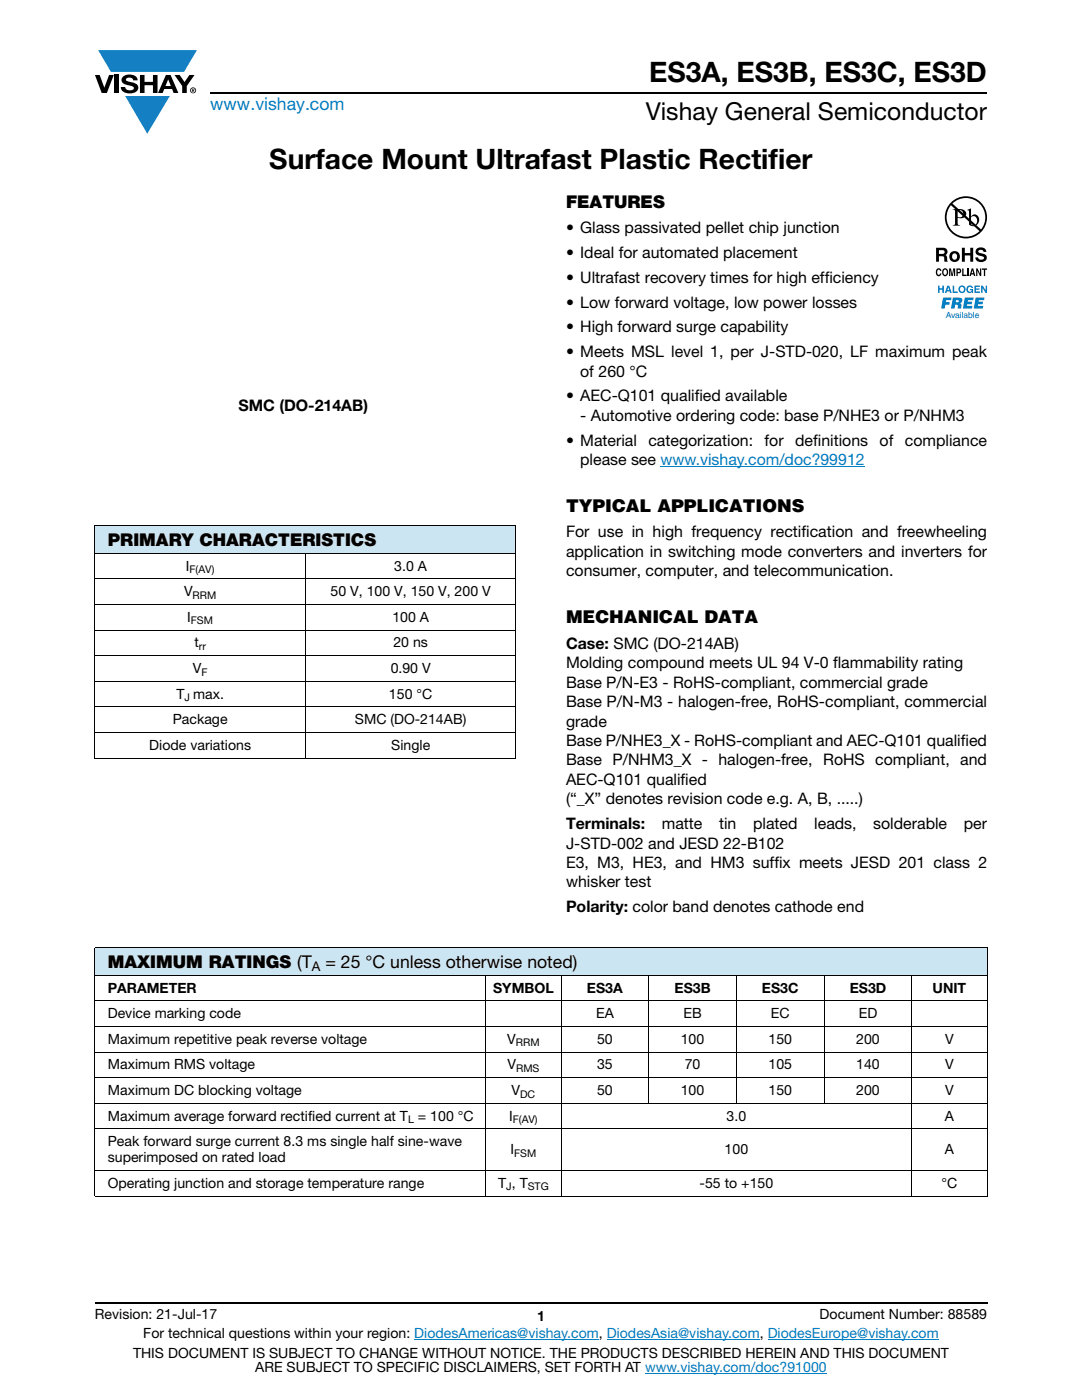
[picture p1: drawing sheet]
<svg xmlns="http://www.w3.org/2000/svg" width="216mm" height="279mm" viewBox="0 0 216 279" stroke-linecap="round" stroke-linejoin="round" font-family="sans-serif">
<defs><g id="words">
<g font-size="5.6">
<text x="129.5" y="16.4">ES3A, ES3B, ES3C, ES3D</text>
<text x="53.7" y="33.8">Surface Mount Ultrafast Plastic Rectifier</text>
</g>
<text font-size="4.9" x="128.8" y="24">Vishay General Semiconductor</text>
<text font-size="3.5" fill="#007ec4" x="42" y="21.9">www.vishay.com</text>
<g font-size="3.5">
<text x="112.9" y="41.5">FEATURES</text>
<text x="112.9" y="102.2">TYPICAL APPLICATIONS</text>
<text x="21.5" y="109">PRIMARY CHARACTERISTICS</text>
<text x="112.9" y="124.4">MECHANICAL DATA</text>
<text x="21.5" y="193.2">MAXIMUM RATINGS (T</text>
<text x="64.9" y="193.2">= 25 °C unless otherwise noted)</text>
</g>
<g font-size="3.2">
<text x="112.9" y="46.6">• Glass passivated pellet chip junction</text>
<text x="112.9" y="51.5">• Ideal for automated placement</text>
<text x="112.9" y="56.5">• Ultrafast recovery times for high efficiency</text>
<text x="112.9" y="61.4">• Low forward voltage, low power losses</text>
<text x="112.9" y="66.3">• High forward surge capability</text>
<text x="112.9" y="71.3">• Meets MSL level 1, per J-STD-020, LF maximum peak</text>
<text x="115.8" y="75.2">of 260 °C</text>
<text x="47.6" y="82.1">SMC (DO-214AB)</text>
<text x="112.9" y="80.1">• AEC-Q101 qualified available</text>
<text x="115.8" y="84">- Automotive ordering code: base P/NHE3 or P/NHM3</text>
<text x="112.9" y="88.9">• Material</text>
<text x="129.4" y="88.9">categorization:</text>
<text x="152.6" y="88.9">for</text>
<text x="158.7" y="88.9">definitions</text>
<text x="175.5" y="88.9">of</text>
<text x="180.6" y="88.9">compliance</text>
<text x="115.8" y="92.8">please see www.vishay.com/doc?99912</text>
<text x="112.9" y="107.3">For use in high frequency rectification and freewheeling</text>
<text x="112.9" y="111.1">application in switching mode converters and inverters for</text>
<text x="112.9" y="115">consumer, computer, and telecommunication.</text>
<text x="112.9" y="129.5">Case: SMC (DO-214AB)</text>
<text x="112.9" y="137.2">Base P/N-E3 - RoHS-compliant, commercial grade</text>
<text x="112.9" y="133.4">Molding compound meets UL 94 V-0 flammability rating</text>
<text x="112.9" y="141.1">Base P/N-M3 - halogen-free, RoHS-compliant, commercial</text>
<text x="112.9" y="145">grade</text>
<text x="112.9" y="148.9">Base P/NHE3_X - RoHS-compliant and AEC-Q101 qualified</text>
<text x="112.9" y="152.8">Base P/NHM3_X - halogen-free, RoHS compliant, and</text>
<text x="112.9" y="156.7">AEC-Q101 qualified</text>
<text x="112.9" y="160.5">(“_X” denotes revision code e.g. A, B, .....)</text>
<text x="112.9" y="165.5">Terminals:</text>
<text x="132.1" y="165.5">matte</text>
<text x="143.5" y="165.5">tin</text>
<text x="150.3" y="165.5">plated</text>
<text x="162.5" y="165.5">leads,</text>
<text x="174.3" y="165.5">solderable</text>
<text x="192.3" y="165.5">per</text>
<text x="112.9" y="169.4">J-STD-002 and JESD 22-B102</text>
<text x="112.9" y="173.2">E3, M3, HE3, and HM3 suffix meets JESD 201 class 2</text>
<text x="112.9" y="177.1">whisker test</text>
<text x="112.9" y="182.1">Polarity: color band denotes cathode end</text>
</g>
<g font-size="2.8">
<text x="37.1" y="113.9">I</text>
<text x="78.7" y="113.9">3.0 A</text>
<text x="36.7" y="119">V</text>
<text x="66" y="119">50 V, 100 V, 150 V, 200 V</text>
<text x="37.4" y="124.1">I</text>
<text x="78.3" y="124.1">100 A</text>
<text x="38.8" y="129.2">t</text>
<text x="78.5" y="129.2">20 ns</text>
<text x="38.5" y="134.3">V</text>
<text x="78" y="134.3">0.90 V</text>
<text x="35.2" y="139.4">T max.</text>
<text x="77.6" y="139.4">150 °C</text>
<text x="29.8" y="149.6">Diode variations</text>
<text x="34.5" y="144.5">Package</text>
<text x="70.8" y="144.5">SMC (DO-214AB)</text>
<text x="78.1" y="149.6">Single</text>
<text x="21.5" y="198.1">PARAMETER</text>
<text x="21.5" y="203.2">Device marking code</text>
<text x="98.4" y="198.1">SYMBOL</text>
<text x="117.1" y="198.1">ES3A</text>
<text x="118.9" y="203.2">EA</text>
<text x="134.6" y="198.1">ES3B</text>
<text x="136.4" y="203.2">EB</text>
<text x="152" y="198.1">ES3C</text>
<text x="153.8" y="203.2">EC</text>
<text x="169.5" y="198.1">ES3D</text>
<text x="171.4" y="203.2">ED</text>
<text x="186.1" y="198.1">UNIT</text>
<text x="21.5" y="208.3">Maximum repetitive peak reverse voltage</text>
<text x="101.2" y="208.3">V</text>
<text x="119.1" y="208.3">50</text>
<text x="135.8" y="208.3">100</text>
<text x="153.4" y="208.3">150</text>
<text x="170.9" y="208.3">200</text>
<text x="188.6" y="208.3">V</text>
<text x="21.5" y="213.4">Maximum RMS voltage</text>
<text x="101.3" y="213.4">V</text>
<text x="119.1" y="213.4">35</text>
<text x="136.6" y="213.4">70</text>
<text x="153.4" y="213.4">105</text>
<text x="170.9" y="213.4">140</text>
<text x="188.6" y="213.4">V</text>
<text x="21.5" y="218.5">Maximum DC blocking voltage</text>
<text x="102.1" y="218.5">V</text>
<text x="119.1" y="218.5">50</text>
<text x="135.8" y="218.5">100</text>
<text x="153.4" y="218.5">150</text>
<text x="170.9" y="218.5">200</text>
<text x="188.6" y="218.5">V</text>
<text x="21.5" y="223.6">Maximum average forward rectified current at T = 100 °C</text>
<text x="101.6" y="223.6">I</text>
<text x="145" y="223.6">3.0</text>
<text x="188.5" y="223.6">A</text>
<text x="21.5" y="228.8">Peak forward surge current 8.3 ms single half sine-wave</text>
<text x="21.5" y="231.9">superimposed on rated load</text>
<text x="101.9" y="230.4">I</text>
<text x="144.6" y="230.4">100</text>
<text x="188.5" y="230.4">A</text>
<text x="21.5" y="237.1">Operating junction and storage temperature range</text>
<text x="99.4" y="237.1">T , T</text>
<text x="139.6" y="237.1">-55 to +150</text>
<text x="187.9" y="237.1">°C</text>
<text x="18.9" y="263.3">Revision: 21-Jul-17</text>
<text x="107.2" y="263.6">1</text>
<text x="163.6" y="263.3">Document Number: 88589</text>
<text x="28.6" y="267.1">For technical questions within your region: DiodesAmericas@vishay.com, DiodesAsia@vishay.com, DiodesEurope@vishay.com</text>
<text x="26.5" y="271">THIS DOCUMENT IS SUBJECT TO CHANGE WITHOUT NOTICE. THE PRODUCTS DESCRIBED HEREIN AND THIS DOCUMENT</text>
<text x="50.9" y="273.8">ARE SUBJECT TO SPECIFIC DISCLAIMERS, SET FORTH AT www.vishay.com/doc?91000</text>
</g>
<text font-size="2.6" x="62.3" y="193.9">A</text>
<g font-size="2.1">
<text x="37.8" y="114.4">F(AV)</text>
<text x="38.4" y="119.5">RRM</text>
<text x="38.1" y="124.6">FSM</text>
<text x="39.7" y="129.7">rr</text>
<text x="40.2" y="134.8">F</text>
<text x="36.8" y="139.9">J</text>
<text x="102.9" y="208.8">RRM</text>
<text x="103" y="213.9">RMS</text>
<text x="103.8" y="219.1">DC</text>
<text x="81.4" y="224.2">L</text>
<text x="102.3" y="224.2">F(AV)</text>
<text x="102.6" y="230.9">FSM</text>
<text x="101" y="237.6">J</text>
<text x="105.3" y="237.6">STG</text>
</g>
<text font-size="1.7" fill="#0160ae" x="188.7" y="63.5">Available</text>
</g></defs>
<g fill="#147fc3">
<path d="M19.6 10h19.7l-2.6 4.3h-1.1h-13.5z"/>
<path d="M25 19.2h8.9l-4.5 7.5z"/>
</g>
<g fill="#000">
<path d="M18.9 15h1l.9 2.5 1-2.5h.9l-1.4 3.6h-1zM22.9 15h.9v3.6h-.9zM24.6 15.3a2.1 2.1 0 0 1 2.8 .3l.1 .4h-.9a.79 .79 0 0 0-.7-.5 .79 .79 0 0 0-.8 .4l.3 .3 1 .2a1.08 1.08 0 0 1 1.2 1 1.08 1.08 0 0 1-1.1 1.2 1.73 1.73 0 0 1-2.4-1.2h.9a.96 .96 0 0 0 .8 .6 .96 .96 0 0 0 .9-.4 1.31 1.31 0 0 0-1.2-.6 1.03 1.03 0 0 1-1.1-.6 1.03 1.03 0 0 1 .2-1.1zM27.9 15h.9v1.3h1.7v-1.3h.9v3.6h-.9v-1.6h-1.7v1.6h-.9zM34.8 15h1.1l.9 1.4 1-1.4h1l-1.5 2.2v1.4h-.9v-1.4z"/>
<path d="M33.6 15.9l.5 1.3h-1.1zM33.1 15l-1.6 3.6h1l.3-.8h1.5l.3 .8h1l-1.6-3.6z"/>
<path d="M38.4 17.8h.2v.2h-.2zM38.3 17.7v.7h.1v-.3l.4 .3-.2-.3 .2-.2-.1-.2z"/>
<path d="M38.1 18a.46 .46 0 0 1 .9 0 .46 .46 0 0 1-.9 0zM37.9 18a.6 .6 0 0 0 1.2 0 .6 .6 0 0 0-1.2 0z"/>
</g>
<path d="M42 18.6h155M18.9 260h178.1" fill="none" stroke="#000" stroke-width=".36"/>
<path d="M131.8 93h40.8M82.7 267.3h36.8M121.1 267.3h30.5M128.7 274h36.3M153.2 267.3h34.1" fill="none" stroke="#007ec4" stroke-width=".2"/>
<path d="M18.9 104.9h84.1v5.5h-84.1z" fill="#cce5f3"/>
<g fill="none" stroke="#000" stroke-width=".2">
<path d="M18.9 104.9h84.1M18.9 110.4h84.1M18.9 115.5h84.1M18.9 105v5.3M18.9 110.5v30.5M60.9 110.3v41.1M103 105v5.3M103 110.5v30.5M18.9 120.6h84.1M18.9 125.7h84.1M18.9 130.9h84.1M18.9 136h84.1"/>
<path d="M18.9 141.1h84.1M18.9 146.2h84.1M18.9 151.3h84.1M18.9 141.2v10M103 141.2v10"/>
</g>
<g fill="#fff">
<path d="M45.9 51.9h30.1v30.9h-30.1z"/>
<path d="M186.7 39.2h10.3v24.7h-10.3z"/>
</g>
<g fill="#000">
<path d="M186.9 53.7l.4-.2 .3 .1 .2 .5-.6-.2a.66 .66 0 0 0 .1 1l.3-.3h.2a.54 .54 0 0 1-.4 .5 .54 .54 0 0 1-.6-.4zM189.4 53.6h.4l.2 1.2 .2-1.2h.4v1.5h-.3v-1.3l-.2 1.3h-.2l-.3-1.3v1.3h-.2zM192 53.6h.3v1.2h.6v.3h-.9zM191.9 49.4h.6v1.1h1.1v-1.1h.6v2.8h-.6v-1.2h-1.1v1.2h-.6zM193 53.6h.3v1.5h-.3zM195 49.6a1.15 1.15 0 0 1 1.8 .7h-.5l-.1-.2a.68 .68 0 0 0-.9-.1v.4l.2 .1a1.29 1.29 0 0 1 1.4 .9 1.17 1.17 0 0 1-1.1 .9 1.17 1.17 0 0 1-1.2-.9h.6v.2a.67 .67 0 0 0 1.1-.1l-.2-.3-.6-.2a.82 .82 0 0 1-.8-.5 .82 .82 0 0 1 .3-.9zM194.8 53.6h.3l.5 1v-1h.2v1.5h-.3l-.5-1.1v1.1h-.2zM195.9 53.6h1.1v.2h-.4v1.3h-.3v-1.3h-.4z"/>
<path d="M187.4 49.9v.8l.9-.1a.39 .39 0 0 0 0-.6zM186.8 49.4h1.4a.79 .79 0 0 1 .8 .5 .79 .79 0 0 1-.1 .9l-.3 .1a.98 .98 0 0 1 .4 1.2l.1 .1h-.6l-.2-1-.9-.1v1.1h-.6z"/>
<path d="M188.4 53.8a.64 .64 0 0 0 .2 1.1l.1-.1a.64 .64 0 0 0-.1-1zM188.2 53.7l.2-.1a.56 .56 0 0 1 .7 .3 .82 .82 0 0 1-.5 1.2h-.2a.89 .89 0 0 1-.2-1.4z"/>
<path d="M190 40.6a3.9 3.9 0 0 1 5.3-.1 3.9 3.9 0 0 1 .4 5.3zM189.7 41l5.8 5.1a3.9 3.9 0 0 1-5.4 .1 3.9 3.9 0 0 1-.4-5.2zM188.5 43.4a4.2 4.2 0 0 0 8.5 0 4.2 4.2 0 0 0-8.5 0z"/>
<path d="M190.2 50.6a.63 .63 0 0 0-.2 .8 .63 .63 0 0 0 .7 .4 .63 .63 0 0 0 .3-.8 .63 .63 0 0 0-.8-.4zM189.4 51.2a1.1 1.1 0 0 1 2.2 0 1.1 1.1 0 0 1-2.2 0z"/>
<path d="M191.1 42v1.3a.75 .75 0 0 0 1.1-.7 .75 .75 0 0 0-1.1-.6zM190.1 41.7a2.81 2.81 0 0 1 2.5 .4 .97 .97 0 0 1-.1 1.2 .97 .97 0 0 1-1.2 .2h-.2v1v.3l.5 .2h-1.5l.3-.1 .2-.4v-2.3l-.1-.2z"/>
<path d="M191.1 53.8v.5l.4-.1v-.3zM190.8 53.6h.6a.5 .5 0 0 1 .4 .5 .5 .5 0 0 1-.4 .4h-.3v.6h-.3z"/>
<path d="M193.8 43.4v1.3l.1 .2a.72 .72 0 0 0 .8-.1 .72 .72 0 0 0 .3-.8 .72 .72 0 0 0-.4-.8 .72 .72 0 0 0-.8 .2zM193 41.9l.8-.3v1.6a.89 .89 0 0 1 1.1-.4 .89 .89 0 0 1 .5 1.1 1.23 1.23 0 0 1-.7 1.1 1.23 1.23 0 0 1-1.3-.1l-.1-2.7z"/>
<path d="M194 53.9l-.1 .6h.3zM193.9 53.6h.3l.4 1.5h-.3v-.3h-.5l-.1 .3h-.3z"/>
</g>
<g fill="#0160ae">
<path d="M187.2 57h.3v.6h.5v-.6h.3v1.4h-.3v-.6h-.5v.6h-.3z"/>
<path d="M190.1 57h.3v1.2h.7v.2h-1z"/>
<path d="M193 57.2a.68 .68 0 0 1 1.2 .3l-.9-.2a.55 .55 0 0 0-.2 .5 .55 .55 0 0 0 .4 .4l.4-.3h-.3v-.2h.6v.8h-.2l-.1-.2a.71 .71 0 0 1-1-.1 .71 .71 0 0 1 .1-1z"/>
<path d="M194.5 57h1v.3h-.8v.3h.8v.2h-.8v.4h.8v.2h-1z"/>
<path d="M195.8 57h.3l.6 1v-1h.3v1.4h-.3l-.6-1v1h-.3z"/>
<path d="M188.2 59.4h1.7l-.1 .5h-1l-.1 .4h.8l-.1 .5h-.8l-.1 .8h-.7z"/>
<path d="M192.5 59.4h1.8l-.1 .5h-1.1v.3h.9l-.1 .5h-.9l-.1 .4h1.1l-.1 .5h-1.8z"/>
<path d="M194.7 59.4h1.7v.5h-1.1v.3h.8v.5h-.9l-.1 .4h1.1l-.1 .5h-1.8z"/>
<path d="M189.2 57.3l-.2 .6h.4zM189 57h.4l.5 1.4h-.3l-.1-.2h-.6l-.1 .2h-.3z"/>
<path d="M191.5 57.8a.47 .47 0 0 0 .9 0 .47 .47 0 0 0-.9 0zM191.2 57.7a.75 .75 0 0 1 1.5 0 .75 .75 0 0 1-1.5 0z"/>
<path d="M190.8 59.9l-.1 .4 .6-.1-.1-.3zM190.1 59.4l1.8 .1a.63 .63 0 0 1-.3 1l.2 .3v.8h-.7v-.6l-.3-.2h-.2l-.1 .8h-.7z"/>
</g>
<path d="M18.9 189.1h178.1v5.5h-178.1z" fill="#cce5f3"/>
<g fill="none" stroke="#000" stroke-width=".2">
<path d="M18.9 189.1h178.1M18.9 194.6h178.1M18.9 199.7h178.1M18.9 189.2v49.4M96.9 194.5v44.3M112 194.5v44.3M129.5 194.5v25.8M147 194.5v25.8M164.4 194.5v25.8M181.9 194.5v44.3M197 189.2v49.4M18.9 204.8h178.1"/>
<path d="M18.9 210h178.1M18.9 215.1h178.1M18.9 220.2h178.1M18.9 225.3h178.1M18.9 233.6h178.1M18.9 238.7h178.1"/>
</g>
<use href="#words"/>
</svg>
